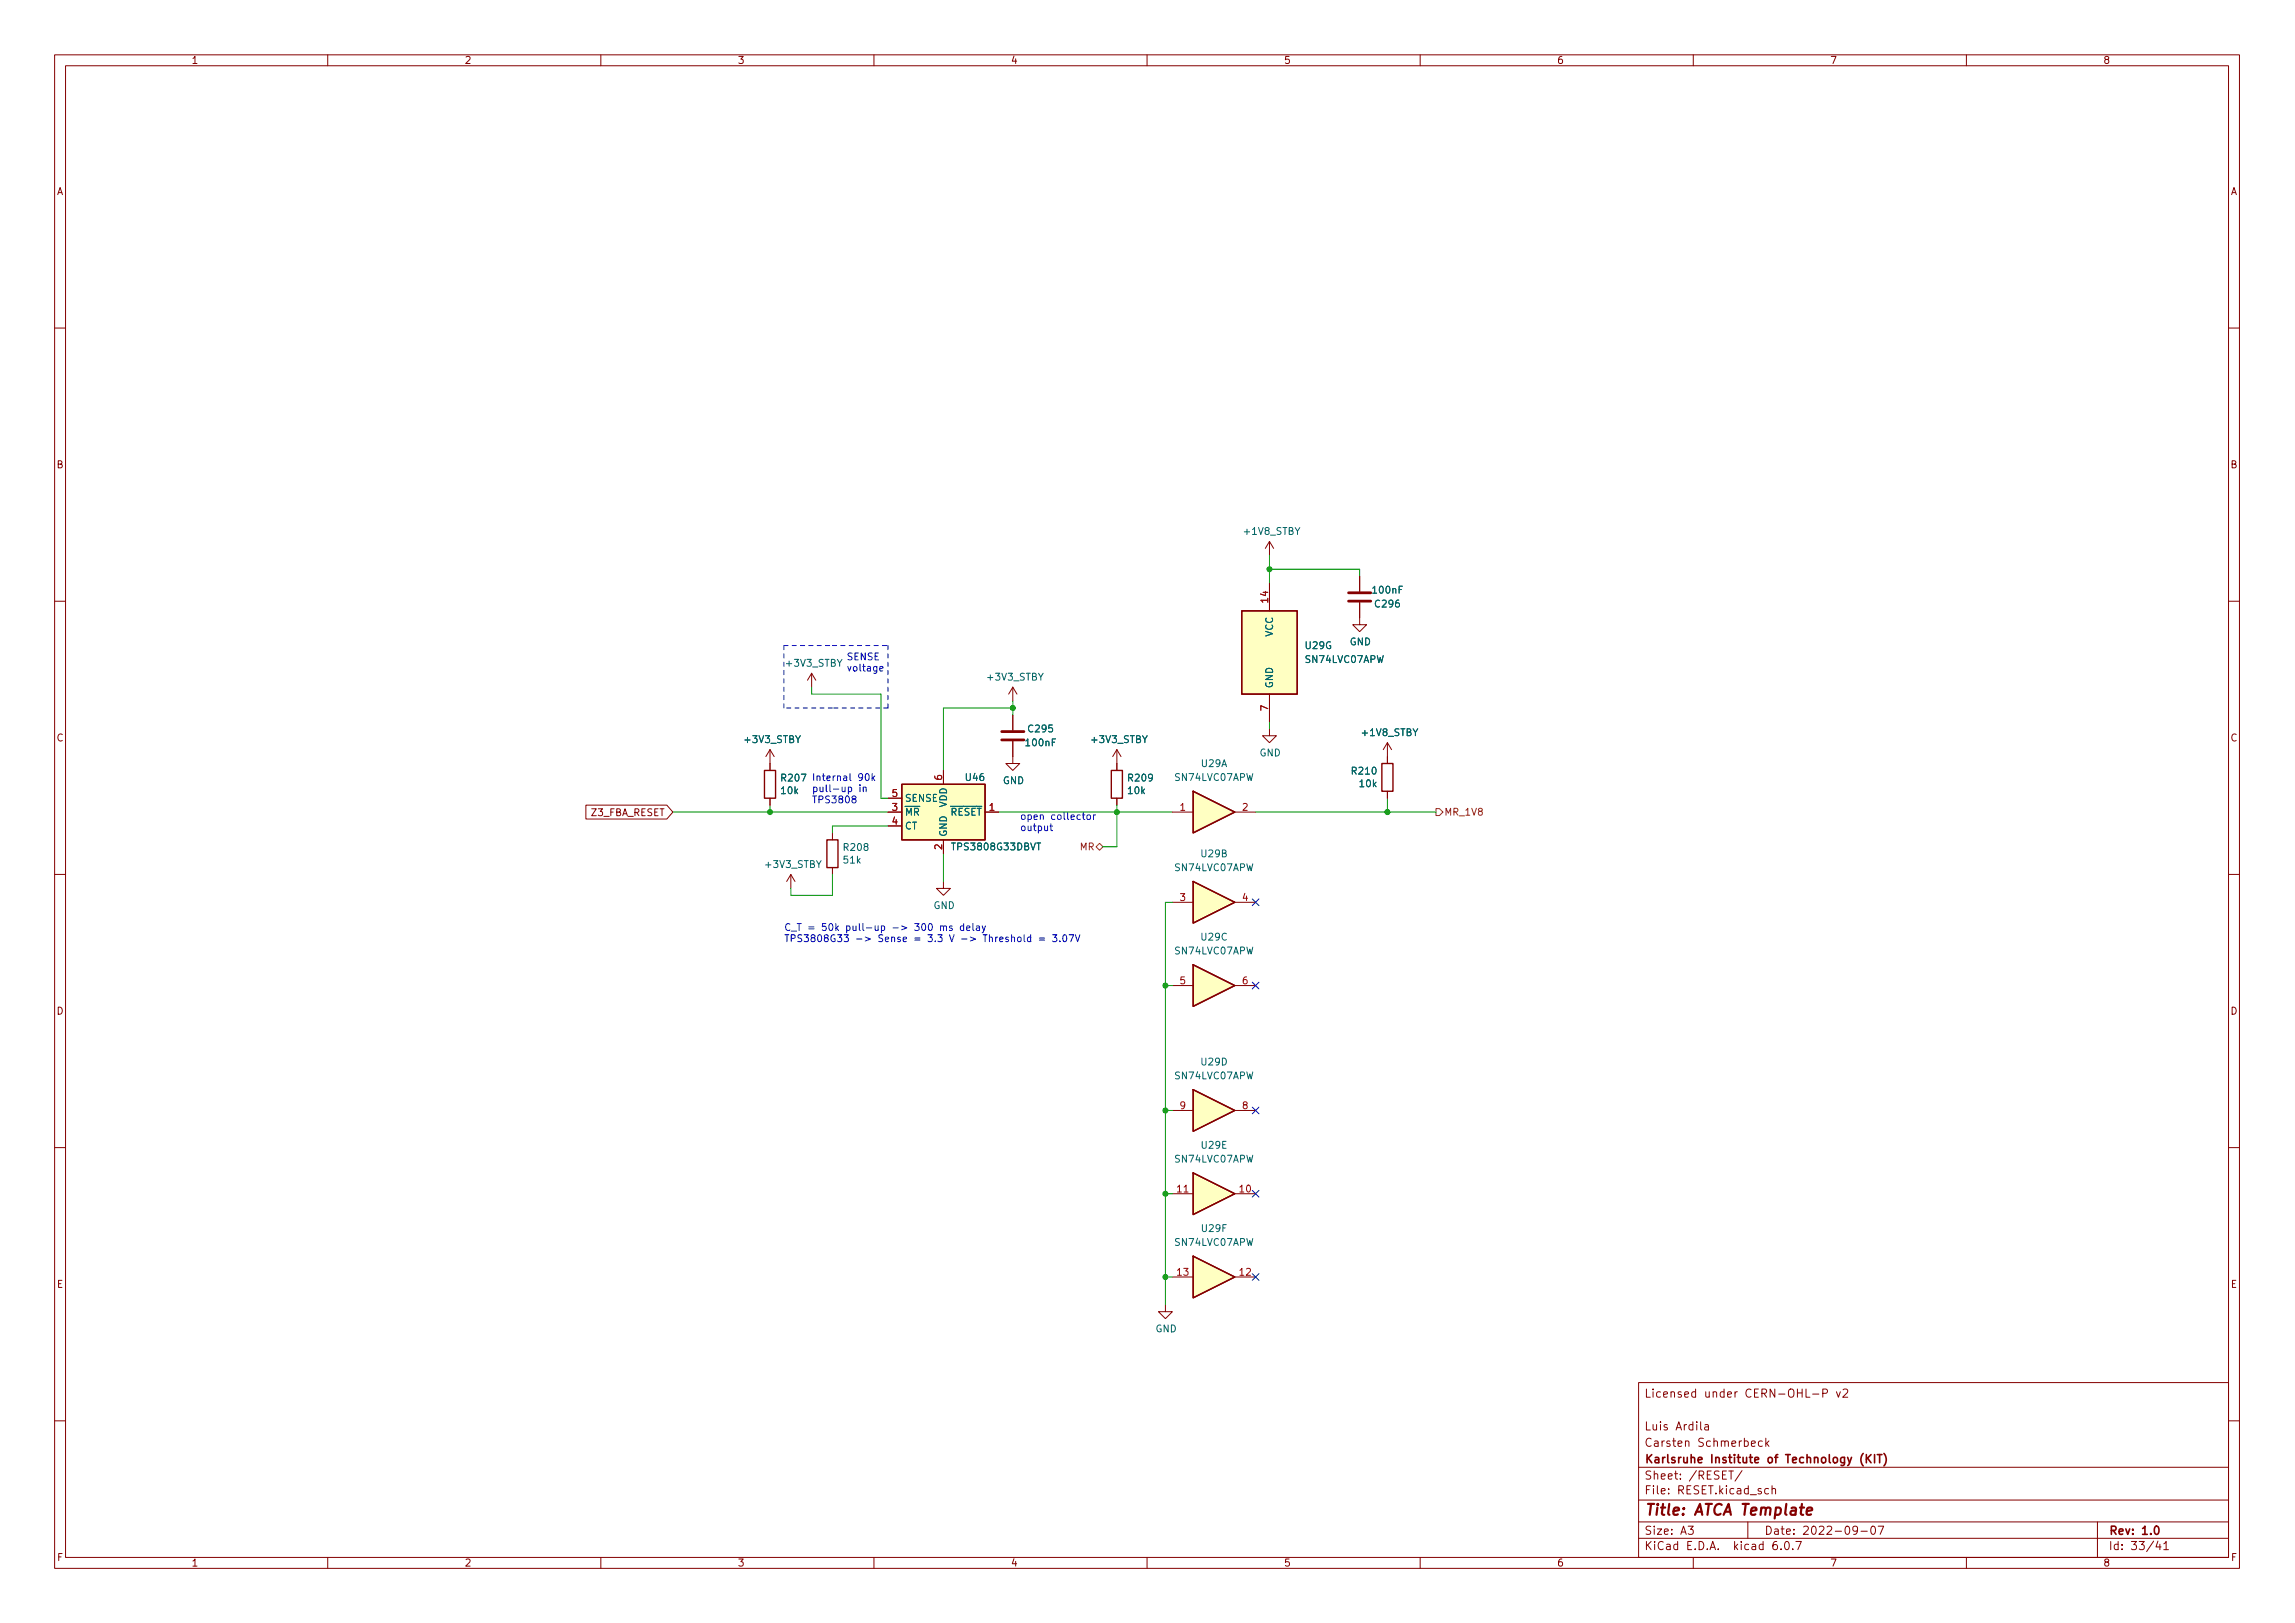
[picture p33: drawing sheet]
<svg xmlns="http://www.w3.org/2000/svg" width="420mm" height="297mm" viewBox="0 0 420 297" stroke-linecap="round" stroke-linejoin="round" font-family="sans-serif">
<defs><g id="words">
<text font-size="2.8" fill="#840000" x="301" y="277.3">Title: ATCA Template</text>
<g font-size="2.1" fill="#840000">
<text x="301" y="255.8">Licensed under CERN-OHL-P v2</text>
<text x="301" y="261.8">Luis Ardila</text>
<text x="301" y="267.8">Karlsruhe Institute of Technology (KIT)</text>
<text x="301" y="264.8">Carsten Schmerbeck</text>
<text x="301" y="273.5">File: RESET.kicad_sch</text>
<text x="301" y="270.8">Sheet: /RESET/</text>
<text x="301" y="280.9">Size: A3</text>
<text x="323" y="280.9">Date: 2022-09-07</text>
<text x="386" y="280.9">Rev: 1.0</text>
<text x="301" y="283.7">KiCad E.D.A. kicad 6.0.7</text>
<text x="386" y="283.7">Id: 33/41</text>
</g>
<g font-size="1.8" fill="#840000">
<text x="35" y="11.7">1</text>
<text x="85" y="11.7">2</text>
<text x="135" y="11.7">3</text>
<text x="185" y="11.7">4</text>
<text x="235" y="11.7">5</text>
<text x="285" y="11.7">6</text>
<text x="335" y="11.7">7</text>
<text x="385" y="11.7">8</text>
<text x="10.3" y="35.7">A</text>
<text x="408.3" y="35.7">A</text>
<text x="10.3" y="85.7">B</text>
<text x="408.3" y="85.7">B</text>
<text x="10.3" y="135.7">C</text>
<text x="408.3" y="135.7">C</text>
<text x="108.2" y="149.4">Z3_FBA_RESET</text>
<text x="10.3" y="185.7">D</text>
<text x="408.3" y="185.7">D</text>
<text x="10.4" y="235.7">E</text>
<text x="408.4" y="235.7">E</text>
<text x="10.4" y="285.7">F</text>
<text x="35" y="286.7">1</text>
<text x="85" y="286.7">2</text>
<text x="135" y="286.7">3</text>
<text x="185" y="286.7">4</text>
<text x="235" y="286.7">5</text>
<text x="285" y="286.7">6</text>
<text x="335" y="286.7">7</text>
<text x="385" y="286.7">8</text>
<text x="408.4" y="285.7">F</text>
</g>
<g font-size="1.8" fill="#006464">
<text x="227.9" y="97.9">+1V8_STBY</text>
<text x="251.4" y="108.6">100nF</text>
<text x="251.9" y="111.2">C296</text>
<text x="233" y="116.5" transform="rotate(-90 233 116.5)">VCC</text>
<text x="239" y="118.8">U29G</text>
<text x="247.1" y="118.1">GND</text>
<text x="144" y="122">+3V3_STBY</text>
<text x="180.9" y="124.5">+3V3_STBY</text>
<text x="239.1" y="121.3">SN74LVC07APW</text>
<text x="233" y="126" transform="rotate(-90 233 126)">GND</text>
<text x="136.4" y="136">+3V3_STBY</text>
<text x="187.9" y="136.6">100nF</text>
<text x="188.4" y="134">C295</text>
<text x="199.9" y="136">+3V3_STBY</text>
<text x="249.4" y="134.7">+1V8_STBY</text>
<text x="143.2" y="143">R207</text>
<text x="176.9" y="142.9">U46</text>
<text x="183.6" y="143.5">GND</text>
<text x="206.7" y="143">R209</text>
<text x="215.2" y="142.9">SN74LVC07APW</text>
<text x="220" y="140.4">U29A</text>
<text x="230.6" y="138.4">GND</text>
<text x="247.6" y="141.7">R210</text>
<text x="143.1" y="145.3">10k</text>
<text x="165.6" y="149.3">~{MR}</text>
<text x="165.6" y="146.7">SENSE</text>
<text x="172.6" y="149.3">~{RESET}</text>
<text x="173.4" y="147.8" transform="rotate(-90 173.4 147.8)">VDD</text>
<text x="206.6" y="145.3">10k</text>
<text x="249" y="144.1">10k</text>
<text x="154.6" y="155.7">R208</text>
<text x="165.6" y="151.8">CT</text>
<text x="173.4" y="153.2" transform="rotate(-90 173.4 153.2)">GND</text>
<text x="174.6" y="155.6">TPS3808G33DBVT</text>
<text x="140.2" y="158.8">+3V3_STBY</text>
<text x="154.5" y="158">51k</text>
<text x="215.2" y="159.4">SN74LVC07APW</text>
<text x="220" y="156.9">U29B</text>
<text x="170.9" y="166.4">GND</text>
<text x="220" y="172.1">U29C</text>
<text x="215.2" y="174.7">SN74LVC07APW</text>
<text x="215.2" y="197.5">SN74LVC07APW</text>
<text x="220" y="195">U29D</text>
<text x="215.2" y="212.8">SN74LVC07APW</text>
<text x="220" y="210.2">U29E</text>
<text x="220.1" y="225.5">U29F</text>
<text x="215.2" y="228">SN74LVC07APW</text>
<text x="211.5" y="243.8">GND</text>
</g>
<g font-size="1.8" fill="#a90000">
<text x="232.2" y="110.2" transform="rotate(-90 232.2 110.2)">14</text>
<text x="232.2" y="130.1" transform="rotate(-90 232.2 130.1)">7</text>
<text x="172.5" y="142.8" transform="rotate(-90 172.5 142.8)">6</text>
<text x="163.3" y="148.4">3</text>
<text x="163.3" y="145.8">5</text>
<text x="181.1" y="148.4">1</text>
<text x="216" y="148.4">1</text>
<text x="227.5" y="148.4">2</text>
<text x="163.3" y="150.9">4</text>
<text x="172.5" y="155.5" transform="rotate(-90 172.5 155.5)">2</text>
<text x="216" y="164.9">3</text>
<text x="227.5" y="164.9">4</text>
<text x="216" y="180.1">5</text>
<text x="227.5" y="180.1">6</text>
<text x="216" y="203">9</text>
<text x="227.5" y="203">8</text>
<text x="215.6" y="218.2">11</text>
<text x="227" y="218.2">10</text>
<text x="215.6" y="233.5">13</text>
<text x="227" y="233.5">12</text>
</g>
<g font-size="1.8" fill="#0000c2">
<text x="154.9" y="120.8">SENSE</text>
<text x="154.9" y="122.9">voltage</text>
<text x="143.2" y="143">R207 Internal 90k</text>
<text x="148.6" y="145">pull-up in</text>
<text x="148.6" y="147">TPS3808</text>
<text x="186.7" y="150">open collector</text>
<text x="186.7" y="152.1">output</text>
<text x="143.5" y="170.4">C_T = 50k pull-up -&gt; 300 ms delay</text>
<text x="143.5" y="172.4">TPS3808G33 -&gt; Sense = 3.3 V -&gt; Threshold = 3.07V</text>
</g>
<g font-size="1.8" fill="#725600">
<text x="264.4" y="149.3">MR_1V8</text>
<text x="197.7" y="155.6">MR</text>
</g>
</g></defs>
<g fill="none" stroke="#840000" stroke-width=".18">
<path d="M10 10h400v277h-400zM12 12h396v273h-396zM60 10v2M110 10v2M160 10v2M210 10v2M260 10v2M310 10v2M360 10v2M10 60h2M408 60h2M232.4 99.1v2.5"/>
<path d="M232.4 99.1l-.8 1.3M232.4 99.1l.8 1.3M10 110h2M232.4 106.7v5.1M248.9 110.3v4h1.3l-1.3 1.3-1.3-1.3h1.3M248.9 105.4v2.8M408 110h2M141 137.2l-.8 1.3M141 137.2v3.8M141 137.2l.7 1.3M148.6 123.2l-.8 1.3M148.6 123.2v2.6"/>
<path d="M148.6 123.2l.8 1.3M185.4 135.7v4h1.3l-1.3 1.3-1.3-1.3h1.3M185.4 125.8v2.5M185.4 130.8v2.8M185.4 125.8l-.7 1.2M185.4 125.8l.8 1.2M204.5 137.2v3.8M204.5 137.2l-.8 1.3M204.5 137.2l.7 1.3M232.4 133.4v1.3h1.3l-1.3 1.2-1.3-1.2h1.3M232.4 127v5.1M254 135.9v3.8"/>
<path d="M254 135.9l-.8 1.3M254 135.9l.8 1.3M107.3 147.4h14.8l1.1 1.2-1.1 1.3h-14.8zM141 146.1v1.3M152.4 152.4v1.3M152.4 158.8v1.3M162.6 148.6h2.5M162.6 151.2h2.5M162.6 146.1h2.5M172.7 141v2.5M172.7 153.7v2.5M180.3 148.6h2.6"/>
<path d="M204.5 146.1v1.3M214.6 148.6h3.8M226.1 148.6h3.8M254 144.8v1.3M10 160h2M144.8 160.1l-.8 1.2M144.8 160.1v2.5M144.8 160.1l.7 1.2M172.7 161.3v1.3h1.3l-1.3 1.3-1.3-1.3h1.3M214.6 165.1h3.8M226.1 165.1h3.8M408 160h2"/>
<path d="M214.6 180.4h3.8M226.1 180.4h3.8M10 210h2M214.6 218.5h3.8M214.6 203.2h3.8M226.1 218.5h3.8M226.1 203.2h3.8M408 210h2M213.4 238.8v1.3h1.2l-1.2 1.2-1.3-1.2h1.3M214.6 233.7h3.8M226.1 233.7h3.8M300 253h108v32h-108z"/>
<path d="M331.9 255.1h1.1M333.7 255l.7-.1 .2-.2-.1-.3-.2-.2h-.6v1.5M336.2 254.7l.4 1 .3-1M337.4 254.4l.6-.2 .2 .2 .1 .2-.9 1.1h.9M10 260h2M300 278.5h108M300 274.5h108M300 268.5h108M309.1 279.3h.9l-.5 .6 .4 .1v.7l-.2 .1h-.4l-.2-.1M311.4 260.2v1.3l.2 .2M312.1 260.8h.6l.1 .9M312.8 261.1h-.5a.29 .29 0 0 0-.2 .3 .29 .29 0 0 0 .2 .3l.5-.1"/>
<path d="M316.5 269.2h.9M316.9 269.2v1.5M318.9 269.1l-1.3 2M320 278.5v3M320.6 264.2l.8-.1-.1-.3-.4-.1-.3 .2 .1 .7h.6M322.6 263.8l-.4-.1-.3 .3v.4l.2 .2h.5M323.3 263.2v1.5M323.4 264.1l.4 .6M323.8 272.5l-.4-.1-.3 .3v.4l.1 .2h.6M323.8 263.7l-.5 .6M324.4 272.6l.2-.2 .4 .1 .1 .9M324.4 271.9v1.5"/>
<path d="M340.1 280l-.3 .2h-.3l-.3-.2 .2-.6 .4-.1 .2 .2a.99 .99 0 0 1-.4 1.3h-.2M342.7 279.4l.2-.1a.8 .8 0 0 1 .5 .8 .8 .8 0 0 1-.5 .7 1 1 0 0 1-.2-1.4zM343.8 279.3h1.1l-.7 1.5M384 278.5v6.5M408 260h2M60 285v2M110 285v2M160 285v2M210 285v2M260 285v2M300 281.5h108M310 285v2"/>
<path d="M325.3 282.1a.59 .59 0 0 0-.7 .7v.5l.1 .2 .4 .1 .3-.1v-.5l-.1-.2-.4-.1-.3 .3M326.1 283.5v.1M326.8 282.3l.3-.2a.8 .8 0 0 1 .5 .8 .8 .8 0 0 1-.5 .7l-.3-.1-.1-.5zM328.2 283.5v.1M328.8 282.1h1l-.7 1.5M340.7 280.2h1.2M360 285v2M395.1 282l-.4 1.1h.9M395.4 282.6v1M396.1 282.5l.5-.4v1.5M396.1 283.6h.9"/>
</g>
<path d="M341.1 266a1.73 1.73 0 0 0 0 2.3M341.7 266.2v1.5M341.9 266.9l.6 .8M342.5 266.2l-.8 .9M343.2 266.2v1.5M343.7 266.2h.8M344.1 266.2v1.5M344.9 266a1.73 1.73 0 0 1 0 2.3M394.6 279.4l.2-.1a.8 .8 0 0 1 .5 .8 .8 .8 0 0 1-.5 .7 1 1 0 0 1-.2-1.4z" fill="none" stroke="#840000" stroke-width=".3"/>
<path d="M329.5 275.9h.8M330.8 276.6l.9-.2v-.4l-.6-.1-.3 .3v.9l.2 .1 .6-.1" fill="none" stroke="#840000" stroke-width=".4"/>
<g fill="#ffffc2" stroke="#ffffc2" stroke-width=".18">
<path d="M218.4 229.9l7.7 3.8-7.7 3.8z"/>
<path d="M165.1 143.5h15.2v10.2h-15.2z"/>
<path d="M227.3 111.8h10.2v15.2h-10.2z"/>
<path d="M218.4 144.8l7.7 3.8-7.7 3.8z"/>
<path d="M218.4 176.6l7.7 3.8-7.7 3.8z"/>
<path d="M218.4 161.3l7.7 3.8-7.7 3.8z"/>
<path d="M218.4 214.7l7.7 3.8-7.7 3.8z"/>
<path d="M218.4 199.4l7.7 3.8-7.7 3.8z"/>
</g>
<path d="M227.3 111.8h10.2v15.2h-10.2zM253 139.7h2v5.1h-2zM140 141h2v5.1h-2zM151.4 153.7h2v5.1h-2zM165.1 143.5h15.2v10.2h-15.2zM203.5 141h2v5.1h-2zM218.4 144.8l7.7 3.8-7.7 3.8zM218.4 176.6l7.7 3.8-7.7 3.8zM218.4 161.3l7.7 3.8-7.7 3.8zM218.4 199.4l7.7 3.8-7.7 3.8zM218.4 214.7l7.7 3.8-7.7 3.8zM218.4 229.9l7.7 3.8-7.7 3.8z" fill="none" stroke="#840000" stroke-width=".25"/>
<path d="M246.9 110h4.1M246.9 108.5h4.1M183.4 135.4h4.1M183.4 133.9h4.1" fill="none" stroke="#840000" stroke-width=".51"/>
<path d="M200.7 155l.6-.7 .6 .7-.6 .6zM262.9 148h.6l.7 .6-.7 .7h-.6z" fill="none" stroke="#725600" stroke-width=".18"/>
<g fill="none" stroke="#0000c2" stroke-width=".18">
<path d="M161.1 122.4l.6-.1-.1-.3h-.4l-.1 .2v.6h.5M156.2 146.2l-.2-.2v-.2l.2-.1h.4v.4l-.5 .2-.1 .2v.3l.2 .1h.3l.2-.2v-.2l-.2-.3M157.4 143.6v.2M157.4 144.1v.8M158 144.2l.2-.1h.3l.1 .8M158 144.1v.8M158.5 141.7l.2-.1a.68 .68 0 0 1 .4 .6 .68 .68 0 0 1-.4 .7l-.3-.5zM159.7 141.6v1.3M159.8 142.4l.4 .5M160.2 142l-.5 .5M192.2 151.2h.5M192.4 150.8v1l.3 .2"/>
<path d="M198.1 149.1h.5M198.3 148.7v1.1l.3 .2M199.1 149.2l.3-.1 .2 .3v.3l-.2 .3-.3-.1-.1-.2zM200.2 149.1v.9M200.6 149.1l-.4 .3M172.2 169.6l.2-.1h.3v.8M172.2 169.5v.8M172.7 169.6l.2-.1h.3l.1 .8M174.3 169.5h-.3l-.2 .1 .1 .2 .4 .1v.3h-.5M176.4 169.5h-.3l-.3 .2 .1 .5h.5M176.4 169v1.3M177 169.9l.6-.1-.1-.3h-.3l-.2 .1v.6h.5"/>
<path d="M178.1 169v1.1l.2 .2M178.8 169.5h.5v.8M179.3 169.8h-.4l-.2 .2 .2 .3 .4-.1M179.8 169.5l.3 .8M180.4 169.5l-.4 1.1-.2 .1M185.2 171.6l.2-.1 .3 .1v.7M186.4 171.6l.3-.1 .2 .2v.4l-.2 .2h-.3l-.1-.2zM187.5 171.1v1.1l.2 .1M188.7 171.6l-.4-.1-.2 .2 .1 .6h.5M188.7 171.1v1.2M190.3 171.7h.9M190.3 172h.9"/>
<path d="M192.7 171.1h.8l-.4 .5 .3 .1v.5l-.2 .1-.5-.1M194 172.2v.1M194.7 171.1h.2a.68 .68 0 0 1 .4 .6 .68 .68 0 0 1-.4 .6 .84 .84 0 0 1-.2-1.2zM195.7 171.1h.9l-.6 1.2M196.9 171.1l.4 1.2 .4-1.2"/>
</g>
<path d="M143.5 118.1h8.9M152.4 118.1h10.2M162.6 118.1v11.5M143.5 129.6v-11.5M152.4 129.6h-8.9M162.6 129.6h-10.2" fill="none" stroke="#0000c2" stroke-width=".18" stroke-dasharray=".8 .8"/>
<g fill="none" stroke="#009600" stroke-width=".18">
<path d="M232.4 101.6v5.1M232.4 104.2h16.5v1.2M148.6 125.8v1.2h12.7v19.1h1.3M185.4 129.6h-12.7v11.4M185.4 128.3v2.5M232.4 132.1v1.3M123.2 148.6h39.4M141 147.4v1.2M162.6 151.2h-10.2v1.2M172.7 156.2v5.1M182.9 148.6h31.7M204.5 147.4v7.6h-2.6"/>
<path d="M229.9 148.6h33M254 146.1v2.5M152.4 160.1v3.8h-7.6v-1.3M214.6 165.1h-1.2v73.7M213.4 180.4h1.2M213.4 203.2h1.2M213.4 218.5h1.2M213.4 233.7h1.2"/>
</g>
<path d="M229.3 164.5l1.2 1.2M229.3 179.8l1.2 1.2M230.5 164.5l-1.2 1.2M230.5 179.8l-1.2 1.2M229.3 202.6l1.2 1.2M229.3 217.9l1.2 1.2M230.5 202.6l-1.2 1.2M230.5 217.9l-1.2 1.2M229.3 233.1l1.2 1.2M230.5 233.1l-1.2 1.2" fill="none" stroke="#000084" stroke-width=".18"/>
<g fill="#009600" stroke="#009600" stroke-width=".18">
<circle cx="141" cy="148.6" r=".46"/>
<circle cx="213.4" cy="203.2" r=".46"/>
<circle cx="213.4" cy="218.5" r=".46"/>
<circle cx="254" cy="148.6" r=".46"/>
<circle cx="213.4" cy="180.4" r=".46"/>
<circle cx="213.4" cy="233.7" r=".46"/>
<circle cx="185.4" cy="129.6" r=".46"/>
<circle cx="204.5" cy="148.6" r=".46"/>
<circle cx="232.4" cy="104.2" r=".46"/>
</g>
<use href="#words"/>
</svg>
